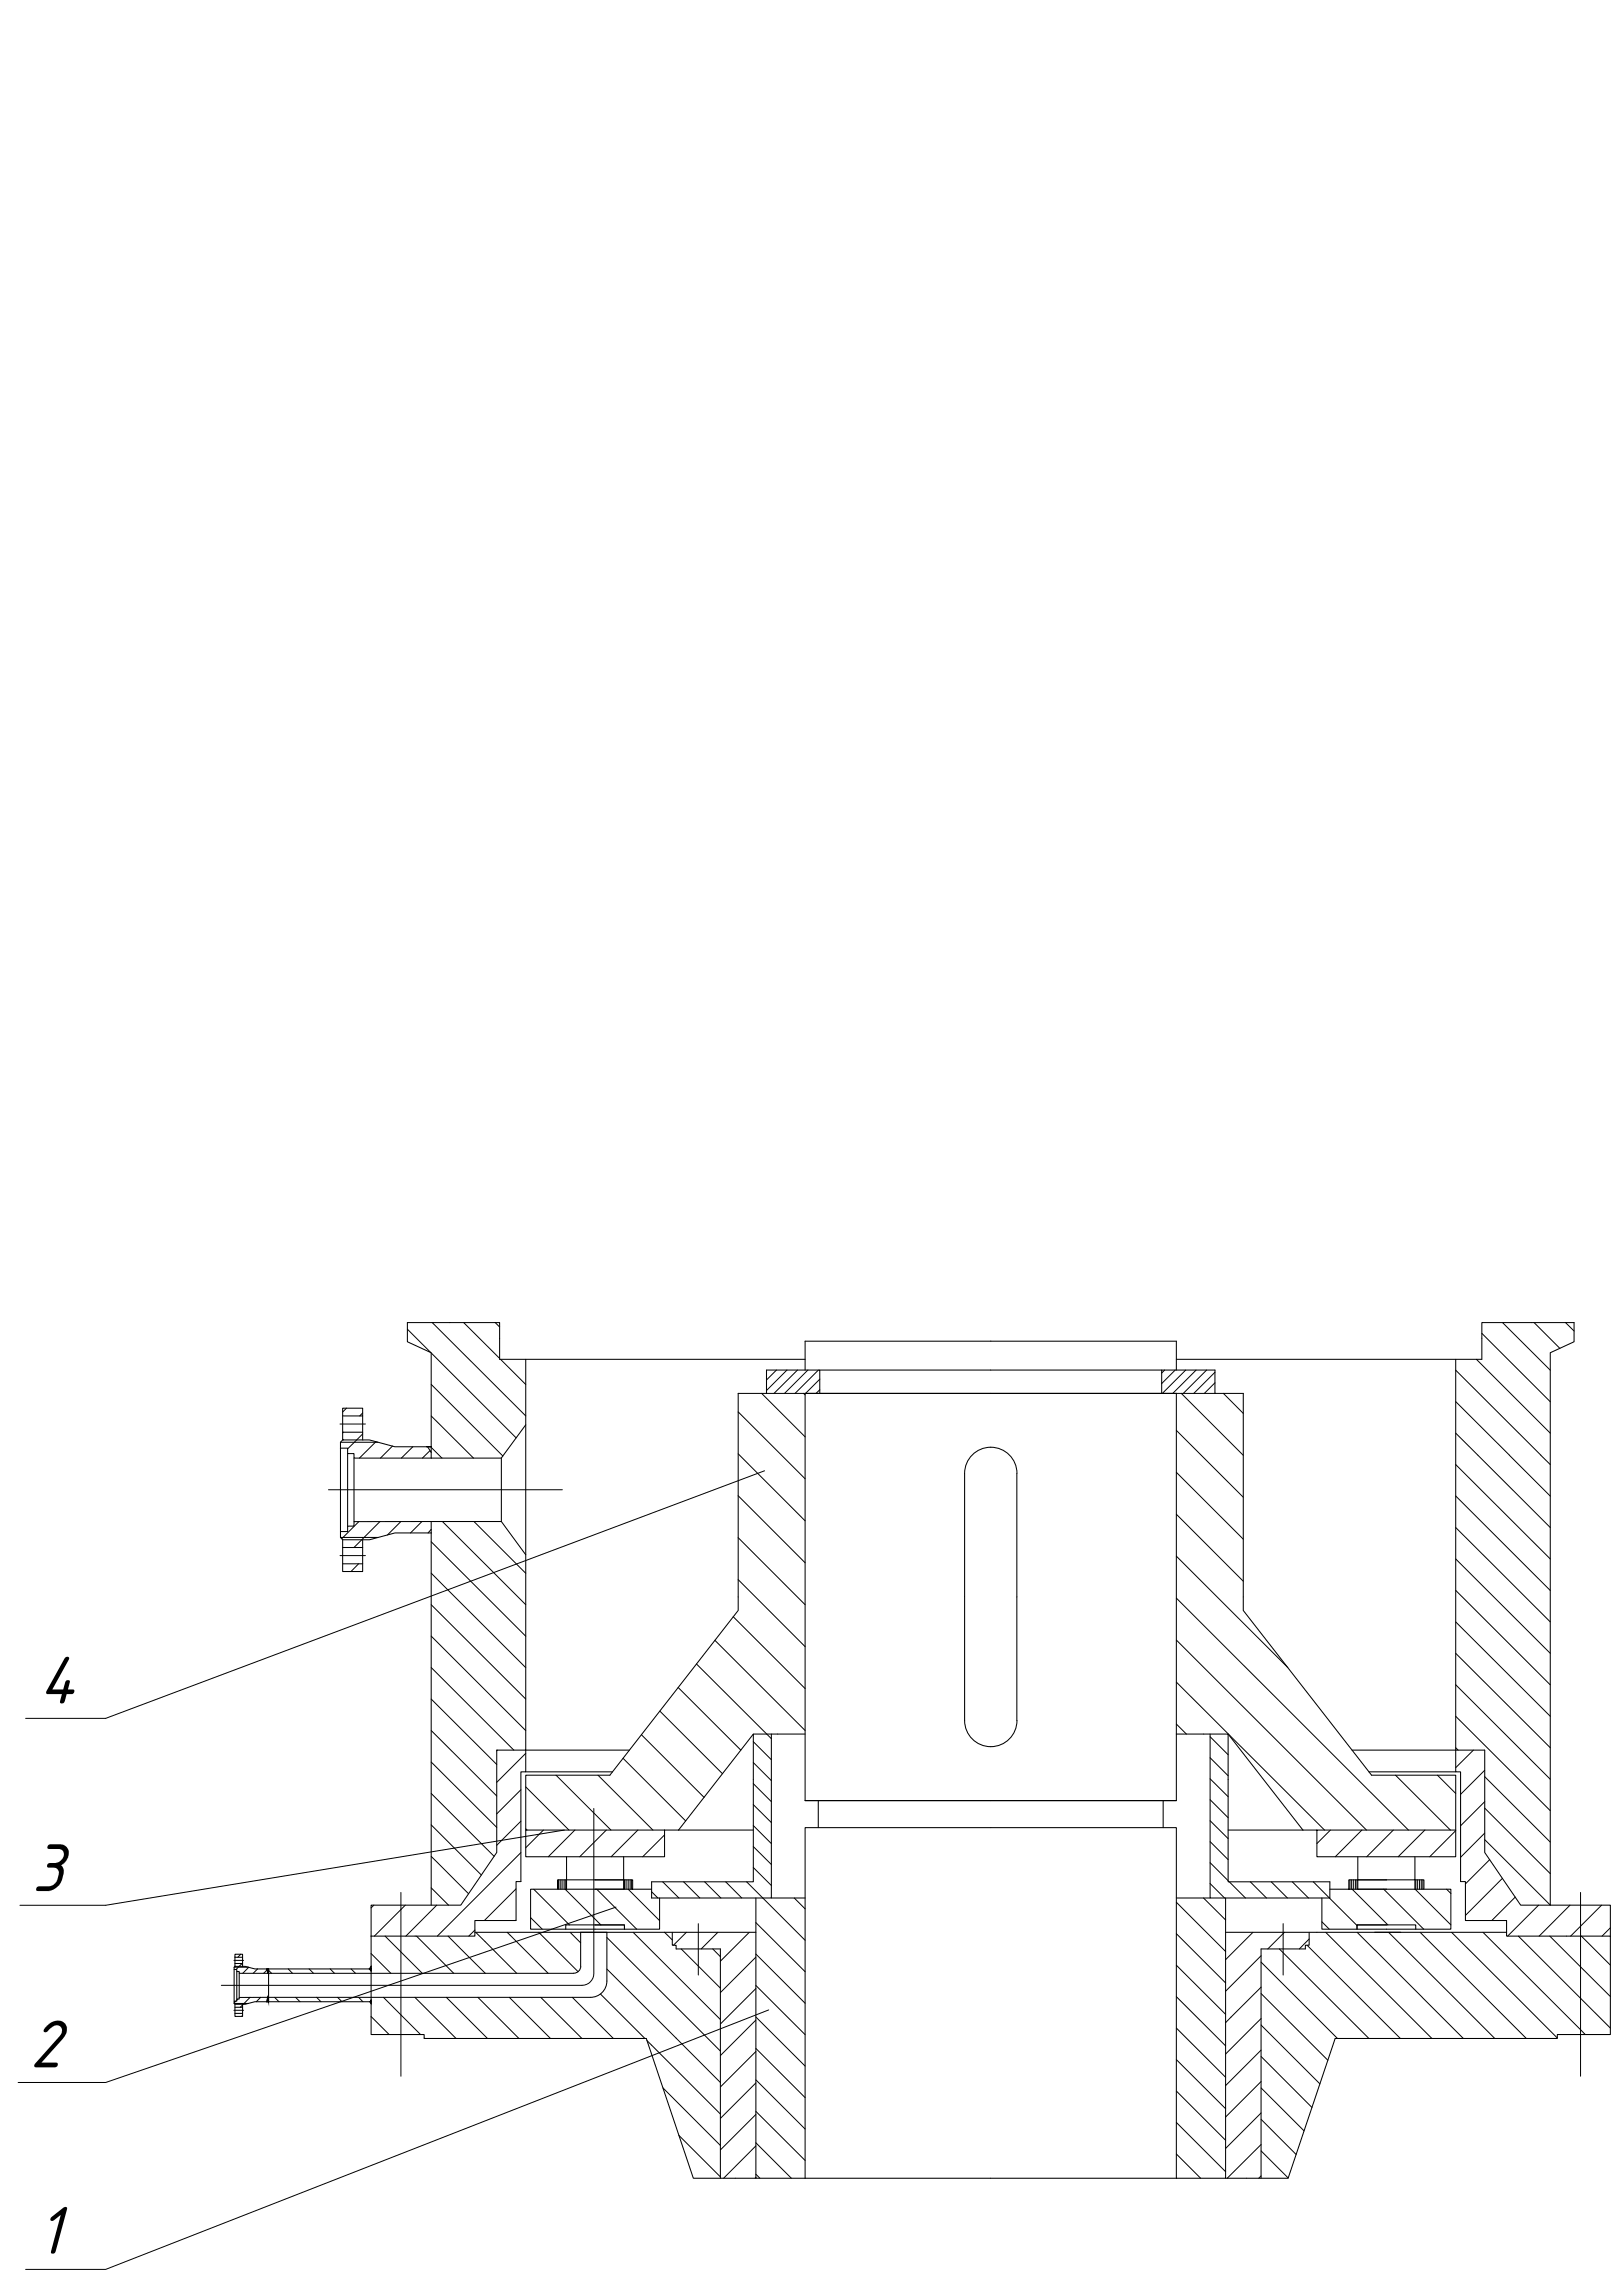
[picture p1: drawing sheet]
<svg xmlns="http://www.w3.org/2000/svg" width="594mm" height="841mm" viewBox="0 0 594 841" stroke-linecap="round" stroke-linejoin="round" font-family="sans-serif">
<g fill="none" stroke="#000" stroke-width=".37">
<path d="M149.2 487.1l8.6 8.5M157.9 495.8l31.1 31.1M158.3 484.7l34.3 34.2M169.8 484.7l13.2 13.1M181.4 484.7l1.6 1.6M183.3 498.1l9.3 9.3M540.8 498.1l27 27.1M542.7 488.6l25.1 25.1M550.3 484.7l17.5 17.4M561.9 484.7l9.4 9.4M573.4 484.7l3.1 3.1M126.9 516l-1.4 1.4"/>
<path d="M132.8 517.8l-1 1.1M157.9 518.9l15.5 15.4M157.9 507.3l26.3 26.3M270.4 517.4l24.5 24.5M279 510.6l15.9 15.9M284.4 502.1l-3.7 3.6M288.2 502.1l-7.5 7.5M292.1 502.1l-8.6 8.5M294.3 510.6l.6 .6M295.9 502.1l-8.6 8.5M299.7 502.1l-8.5 8.5M300.3 505.4l-5.3 5.2"/>
<path d="M300.3 509.3l-1.4 1.3M426.6 502.1l-1.1 1.1M430.4 502.1l-4.9 4.9M432.7 510.6l22.7 22.7M434.3 502.1l-8.6 8.5M438.1 502.1l-8.6 8.5M441.9 502.1l-8.5 8.5M445 502.9l-7.8 7.7M445 506.7l-3.9 3.9M445 510.6h-.1M448.1 510.6l7.3 7.3M533.2 513.6l19.6 19.6"/>
<path d="M533.2 502.1l31.1 31.1M125.8 524.8l-.3 .3M132.8 525.5l-5.5 5.4M137.7 528.3l-6.1 6M143.7 529.9l-4.4 4.4M151.2 530.2l-4.2 4.1M157.5 531.6l-2.8 2.7M157.9 530.4l4 3.9M270.4 532.8l24.5 24.5M430.9 539.5l24.5 24.5M430.9 524.2l24.5 24.5M533.2 536.7l34.6 34.6"/>
<path d="M533.2 525.2l34.6 34.6M552.8 533.3l15 15M564.3 533.3l3.5 3.4M131.4 557.6l-6.2 6.3M139.1 557.6l-9.4 9.5M146.8 557.6l-4.9 4.9M154.5 557.6l-4.1 4.2M162 557.6l30.6 30.5M173.6 557.6l19 18.9M270.4 548.1l24.5 24.6M430.9 554.9l24.5 24.6M533.2 559.8l34.6 34.6"/>
<path d="M533.2 548.2l34.6 34.6M131.3 573.1l-2.7 2.8M157.9 576.5l34.7 34.6M157.9 565l34.7 34.6M270.4 578.9l24.5 24.5M270.4 563.5l24.5 24.6M430.9 570.3l40.8 40.8M533.2 571.3l34.6 34.6M157.9 599.6l34.7 34.6M157.9 588.1l34.7 34.5M268.5 592.5l26.4 26.3M430.9 585.6l85 85"/>
<path d="M533.2 594.4l34.6 34.5M533.2 582.8l34.6 34.6M157.9 611.1l30.3 30.3M248.4 618.4l22.9 23M255.1 609.8l27.4 27.4M261.8 601.1l33.1 33.1M430.9 616.4l54.2 54.2M430.9 601l69.6 69.6M533.2 617.4l34.6 34.6M533.2 605.9l34.6 34.6M157.9 634.2l24 24M157.9 622.6l24 24"/>
<path d="M234.9 635.7l23 23M241.7 627l22.9 23M275.9 638.3l6.6 6.6M430.9 631.8l3.6 3.7M443.2 636.4l6.6 6.6M533.2 628.9l34.6 34.6M157.9 657.2l23.1 23.1M157.9 645.7l24 24M182.2 641.4l-.3 .2M190.8 655.9l-8.9 8.8M192.6 654.8l15.8 15.8M192.6 642.5l-10.7 10.7"/>
<path d="M203.7 650.5l20.1 20.1M219 650.5l20.1 20.1M228.2 644.4l22.9 22.9M275.9 645.9l6.6 6.6M275.9 653.6l6.6 6.6M443.2 644.1l6.6 6.6M443.2 659.5l6.6 6.6M443.2 651.8l6.6 6.6M511.1 650.5l20.1 20.1M526.5 650.5l6.7 6.7M533.2 640.5l.9 .9M539.7 641.4l-6.5 6.4"/>
<path d="M543.8 651.1l24 23.9M543.8 648.7l-8.8 8.9M157.9 668.7l18.4 18.4M190.8 678.9l-30.6 30.6M190.8 667.4l-8.9 8.8M192.6 670.2l.4 .4M199 670.6l-6.4 6.5M210.6 670.6l-9.8 9.8M222.1 670.6l-9.8 9.8M233.6 670.6l-9.8 9.8M243.4 672.4l-8 8M275.9 676.7l6.6 6.6"/>
<path d="M275.9 661.3l6.6 6.6M275.9 669l6.6 6.6M443.2 674.9l6.6 6.6M443.2 667.2l6.6 6.6M487.3 670.6l-5 5M498.8 670.6l-9.7 9.8M510.3 670.6l-9.7 9.8M521.9 670.6l-9.8 9.8M533.2 670.9l-9.6 9.5M543.8 674.2l24 23.9M543.8 662.6l24 24M543.8 660.2l-8.8 8.9"/>
<path d="M543.8 671.7l-8.8 8.9M136.9 698.2l-1 1M148.4 698.2l-11.3 11.3M157.9 680.3l13.7 13.7M157.9 691.8l6.4 6.4M160 698.2l-11.3 11.3M189 692.2l-11.6 11.6M195.5 692.3l13.1 13.1M207 692.3l13.1 13.1M218.6 692.3l14.6 14.7M230.1 692.3l11.5 11.5M238.7 693.3l2.2 2.2"/>
<path d="M242.7 689.6l6 5.9M250.4 689.6l5.9 5.9M258.1 689.6l5.9 5.9M265.8 689.6l5.9 5.9M273.5 689.6l21.4 21.4M275.9 684.4l6.6 6.6M290.9 695.5l4 4M430.9 697.1l18 18M440.8 695.5l8.1 8.1M443.2 690.2l5.3 5.3M443.2 682.6l6.6 6.6M450.2 689.6l6 5.9"/>
<path d="M457.9 689.6l6 5.9M465.6 689.6l5.9 5.9M473.3 689.6l5.9 5.9M481 689.6l16 16M495.2 692.3l13.1 13.1M506.8 692.3l14.6 14.7M518.3 692.3l13.1 13.1M529.8 692.3l1.6 1.6M545.6 681.5l-8.9 8.9M550.3 688.3l-13.6 13.6M555 695.2l-8.6 8.6M563.5 698.2l-11.3 11.3"/>
<path d="M575 698.2l-11.3 11.3M586.6 698.2l-11.3 11.3M86 717.1l.2 .2M88.2 716.2l-1.1 1.1M88.7 719.5l-2.2 2.2M135.9 715.9l7.3 7.2M141 709.5l13.7 13.6M152.6 709.5l13.6 13.6M164.1 709.5l13.6 13.6M173.9 707.3l-2.2 2.2M174.2 708.1l15.1 15M185.7 708.1l15.1 15"/>
<path d="M189 703.7v.1M194.3 702.7l4.3 4.3M197.3 708.1l14.4 14.4M208.8 708.1l3.9 3.9M222.3 710l41.5 41.6M231.9 708.1l31.9 32M243.4 708.1l2.8 2.8M249.5 714.2l14.3 14.4M251.4 708.1l-4.7 4.8M261.1 714.2l2.7 2.8M262.9 708.1l-6.1 6.1M274.4 708.1l-10.6 10.6"/>
<path d="M276.8 716.1l18.1 18M276.8 704.6l18.1 17.9M276.8 717.2l-13 13M430.9 708.6l18 18.1M458.9 708.1l-10 10M461.9 719l28 28M461.9 716.7l-13 13M468.6 714.2l32.8 32.8M470.4 708.1l-6.1 6.1M478.7 712.9l34.2 34.1M479.5 710.6l-3.6 3.6M484.2 704.3l2.7 2.7"/>
<path d="M485.5 708.1l39 38.9M497.1 708.1l38.9 38.9M508.6 708.1l38.9 38.9M520.1 708.1l38.9 38.9M531.7 708.1l38.7 38.7M543.2 708.1l37.4 37.5M556.1 709.5l33.7 33.7M567.6 709.5l22.2 22.1M579.2 709.5l10.6 10.6M589.8 706.5l-3 3M86 720.5l.2 .1M86.3 733.3l-.5 .7"/>
<path d="M87.1 732.6l-.4 .4M87.7 732l-.1 .1M88.8 734.7l-.8 .9M88.8 738.6l-.3 .3M91.1 720.9l-2.2 2.2M91.6 731.9l-2.5 2.6M94.3 721.5l-1.6 1.6M95.4 731.9l-1.5 1.7M97.7 733.5v.1M97.8 721.9l-1.2 1.2M98.4 722l1.1 1.1M100.6 731.9l1.6 1.7"/>
<path d="M105.6 721.5l1.5 1.6M108.3 731.9l1.6 1.7M113.2 721.5l1.6 1.6M116 731.9l1.5 1.7M120.9 721.5l1.6 1.6M123.6 731.9l1.7 1.7M128.6 721.5l1.6 1.6M131.3 731.9l1.6 1.7M135.9 739l6.6 6.6M140.4 731.9l13.6 13.7M152 731.9l15 15.1M163.5 731.9l15 15.1"/>
<path d="M175 731.9l15.1 15.1M186.5 731.9l15.1 15.1M198.1 731.9l15 15.1M209.6 731.9l15 15.1M219.9 730.7l16.3 16.3M222.3 721.6l41.5 41.5M276.8 739.1l18.1 18M276.8 727.6l18.1 18M276.8 728.7l-13 13M430.9 731.7l18 18M430.9 720.2l18 18M461.9 730.5l24.5 24.5"/>
<path d="M461.9 739.7l-13 13M461.9 728.2l-13 13M155.3 746.8l.2 .2M236.9 747.8l26.9 26.9M276.8 750.7l18.1 18M276.8 740.3l-13 13M276.8 751.8l-13 13M430.9 754.8l18 18M430.9 743.2l18 18M461.9 742.1l21.5 21.6M461.9 753.6l18.6 18.7M461.9 751.3l-13 13"/>
<path d="M242.8 765.1l21 21.1M276.8 773.7l18.1 18M276.8 762.2l18.1 18M276.8 763.3l-13 13M276.8 774.9l-13 13M430.9 777.8l18 18M430.9 766.3l18 18M461.9 776.6l12.8 12.9M461.9 765.1l15.7 15.8M461.9 762.8l-13 13M461.9 774.3l-13 13M248.7 782.5l15.1 15.2"/>
<path d="M276.8 796.8l1.5 1.4M276.8 785.2l13 13M276.8 786.4l-11.8 11.8M276.8 797.9l-.3 .3M430.9 789.3l8.8 8.9M461.9 788.2l9.9 10M461.9 785.9l-12.4 12.3M461.9 797.4l-.9 .8"/>
</g>
<!-- layer: 0 -->
<g fill="none" stroke="#000" stroke-width=".38">
<path d="M192.6 498.1v143.3h-10.7v37.5l-13.1 19.3h-32.9v11.3M294.9 498.1h-111.9v-13.4h-33.8v7l8.7 4v38.6M430.9 498.1h111.8v-13.4h33.8v7l-8.7 4v202.5M533.2 498.1v143.3h10.6v37.5l13.2 19.3h32.8v11.3M125.5 518.9h7.3M280.7 510.6v-8.5h19.6v8.5M294.9 502.1v-10.6h136v10.6M294.9 510.6v149.2h136v-149.2M300.3 502.1h125.2M425.5 510.6v-8.5h19.5v8.5M124.7 528.5h13.7M124.7 530.7v30.6"/>
<path d="M125.5 527.7v-11.7h7.3v11.7M125.5 524.8h7.3M125.5 527.4l.3 .3M127.3 532.7v26.6M129.7 534.3v23.3M156.3 530.2h1.6h-13.3l-9.3-2.5h-9.8l-.8 .8v2.2h2.6v2h2.4v1.6h28.2M156.6 530.2l1.3 2.1M157.9 534.3h25.7M192.6 522.1l-9 12.2v23.3M372.4 540v90.5M372.5 539.9a9.6 9.6 0 0 0-9.6-9.5 9.6 9.6 0 0 0-9.6 9.5v90.6a9.6 9.6 0 0 0 9.6 9.6 9.6 9.6 0 0 0 9.6-9.6M157.9 557.6h-28.2v1.7h-2.4v2h-2.6v2.1l.8 .9h9.8l9.3-2.5h13.3"/>
<path d="M157.9 557.6h25.7l9 12.2M157.9 557.6v140.6M124.7 563.4h13.7M125.5 564.3v11.6h7.3v-11.6M125.5 573.1h7.3M125.5 567.1h7.3M157.9 560.5l-1.1 1.3M275.9 635.5l-27.4 35.1M282.5 635.5v60h-43.8v-5.9h37.2v-54.1h19M430.9 635.5h18.9v54.1h37.3v5.9h-43.9v-60M449.8 635.5l27.4 35.1M192.6 649.3h31.8"/>
<path d="M230.5 641.4h-37.9v7.9h-1.8v40.2h-1.8v14.3h-15.1v5.7h-38M299.7 659.8v10M426 659.8v10M495.2 641.4h38v7.9h1.8v40.2h1.7v14.3h15.1v5.7h38v36.1h-19.4v1.4h-81.4l-17.2 51.2h-22.9M501.4 649.3h31.8M192.6 670.6v-20.1h30.8l47-60.3v-79.6h185v79.6l47 60.3h30.8v20.1M243.4 670.6v9.8h-50.8v-9.8h55.9M248.5 670.6h27.4M449.8 670.6h27.4M477.2 670.6h56v9.8h-50.9v-9.8M204.2 688.9h3.3v3.4h-3.3zM204.2 692.3h-9.9v14.7h47.3v-11.5"/>
<path d="M204.6 688.9v3.4M205.2 688.9v3.4M205.9 688.9v3.4M206.6 688.9v3.4M207.2 688.9v3.4M207.5 680.4v8.5h10.5M207.5 692.3h20.9M218 688.9h10.4M228.4 680.4v8.5h-10.4M228.4 688.9h3.3v3.4h-3.3zM228.7 688.9v3.4M229.3 688.9v3.4"/>
<path d="M230.1 688.9v3.4M230.8 688.9v3.4M231.3 688.9v3.4M231.7 692.3h7M276.8 695.5v102.7h18.1M282.5 695.5h12.4M430.9 695.5h12.3M448.9 695.5v102.7h-18M487.1 692.3h6.9M494 688.9h3.3v3.4h-3.3zM494.4 688.9v3.4M494.9 688.9v3.4"/>
<path d="M495.7 688.9v3.4M496.4 688.9v3.4M497 688.9v3.4M497.3 680.4v8.5h10.5M497.3 692.3h20.9M497.3 688.9h10.5M518.2 680.4v8.5h-10.4M518.2 688.9h3.3v3.4h-3.3zM518.5 688.9v3.4M519.1 688.9v3.4M519.9 688.9v3.4M520.6 688.9v3.4"/>
<path d="M521.2 688.9v3.4M521.5 692.3h9.9v14.7h-47.2v-11.5M86 717.3h2.8M86 719.5h2.8M135.9 709.5v36.1h19.4v1.4h81.4l17.2 51.2h22.9M173.9 708.1h102.9M207.2 707v-1.6h21.5v1.6M212.7 708.1l-.1 13-.8 1.4-1.7 .6h-122.5v-.6h-.9v-.8h-.9v-.8l.2-.3h3.8l3.5 .9h5.1v12.1h-.7l.3-1.7M222.3 708.1v17.9a6 6 0 0 1-6 5.9l-128.7 .1v.6h-.9v.7h-.9v.9l.2 .3h3.8l3.5-.9h42.2M246.2 708.1v4.8h1.4v1.3h16.2v84M448.9 708.1h102.9M479.5 708.1v4.8h-1.4v1.3h-16.2v84"/>
<path d="M497 707v-1.6h21.5v1.6M85.8 720.9h5.2M85.8 734.2h5.2M85.8 721.7v11.6M86 734.5v4.4h2.8v-4.4M86 720.6v-4.4h2.8v4.4M86 737.8h2.8M86 735.6h2.8M86.7 722.5v10.1M87.6 723.1v8.9M98.4 722.5v-1h-.7l.4 1.6M98.4 721.5h36.9"/>
<path d="M135.9 720.6l-.6 .9 .6 .8M135.9 733l-.4 .6 .4 .6M294.9 798.2v-128.4h136v128.4M294.9 798.2h136"/>
</g>
<g fill="#000" stroke="#000" stroke-width=".37">
<path d="M97.7 721.5h.7v1.6zM98 731.9h.4z"/>
<path d="M98.1 723.1h.3zM97.7 721.5l.7 1.6h-.3z"/>
<path d="M98 731.9l.4 1.7v-1.7zM98 731.9l.4 1.7h-.7z"/>
<path d="M135.9 720.6v.9h-.6zM135.3 721.5l.6 .8v-.8z"/>
<path d="M135.9 733v.6h-.4zM135.5 733.6l.4 .6v-.6z"/>
</g>
<path d="M124.5 521.8h9.3M120.3 545.9h85.7M124.5 570.1h9.3M217.5 662.7v60.6a4.3 4.3 0 0 1-4.3 4.2h-132.1M146.8 693.5v67.4M578.9 693.5v67.4M85.7 718.4h3.5M255.8 704.9v18.9M470 704.9v18.9M85.7 736.7h3.5" fill="none" stroke="#000" stroke-width=".37"/>
<path d="M280 539l-241.3 90.7h-29.3M206.7 670.6l-168 27.6h-31.4M225.6 698.9l-186.9 64.2h-32.1M281.5 736.6l-242.8 95h-29.3" fill="none" stroke="#000" stroke-width=".37"/>
<path d="M23.8 607.5a.78 .78 0 0 1 1.1-.4 .78 .78 0 0 1 .3 1.1l-6 10.9h3.9l.8-2.6a.85 .85 0 0 1 .8-.8 .85 .85 0 0 1 .9 .8l-.7 2.6h1.7a.88 .88 0 0 1 .6 1.1 .88 .88 0 0 1-1.1 .6h-1.7l-.7 2.6a.87 .87 0 0 1-.8 .9 .87 .87 0 0 1-.9-.9l.7-2.6h-5.1a.64 .64 0 0 1-.7-.3 .64 .64 0 0 1 .1-.7zM17.6 676.3l.8-.4h3.5a3.4 3.4 0 0 1 3.1 2 3.4 3.4 0 0 1-.6 3.7l-2 2a3.2 3.2 0 0 1 .8 3.4l-.4 1.7a6.1 6.1 0 0 1-5.5 4.3h-3.4a.89 .89 0 0 1-.6-1.1 .89 .89 0 0 1 1-.6h3.5a3.6 3.6 0 0 0 3.2-2.6l.5-1.7a1.9 1.9 0 0 0-1.9-2.6h-1.7a.88 .88 0 0 1-.6-1.1 .88 .88 0 0 1 1.1-.6h1.7a3.1 3.1 0 0 0 2.8-4.5l-1.1-.6h-3.8a.73 .73 0 0 1-.7-.5 .73 .73 0 0 1 .3-.8zM16.8 742.8a4.8 4.8 0 0 1 6.9-1.4 4.2 4.2 0 0 1-.8 5.8l-7.7 8.7h5.3a.9 .9 0 0 1 .6 1.1 .9 .9 0 0 1-1 .6h-6.9a.73 .73 0 0 1-.7-.6 .73 .73 0 0 1 .4-.8l8.9-10a2.24 2.24 0 0 0 .4-3.5 2.24 2.24 0 0 0-3.5 .4l-.7 .7a1.23 1.23 0 0 1-2 .6l.1-.8zM18.7 812.6l4.4-3.5a.76 .76 0 0 1 1-.4 .76 .76 0 0 1 .4 .9l-4.1 15.4a.85 .85 0 0 1-.9 .9 .85 .85 0 0 1-.8-.9l3.6-13.3-2.5 1.9a.75 .75 0 0 1-1.2 .2 .75 .75 0 0 1 .1-1.2z" fill="#000"/>
</svg>
